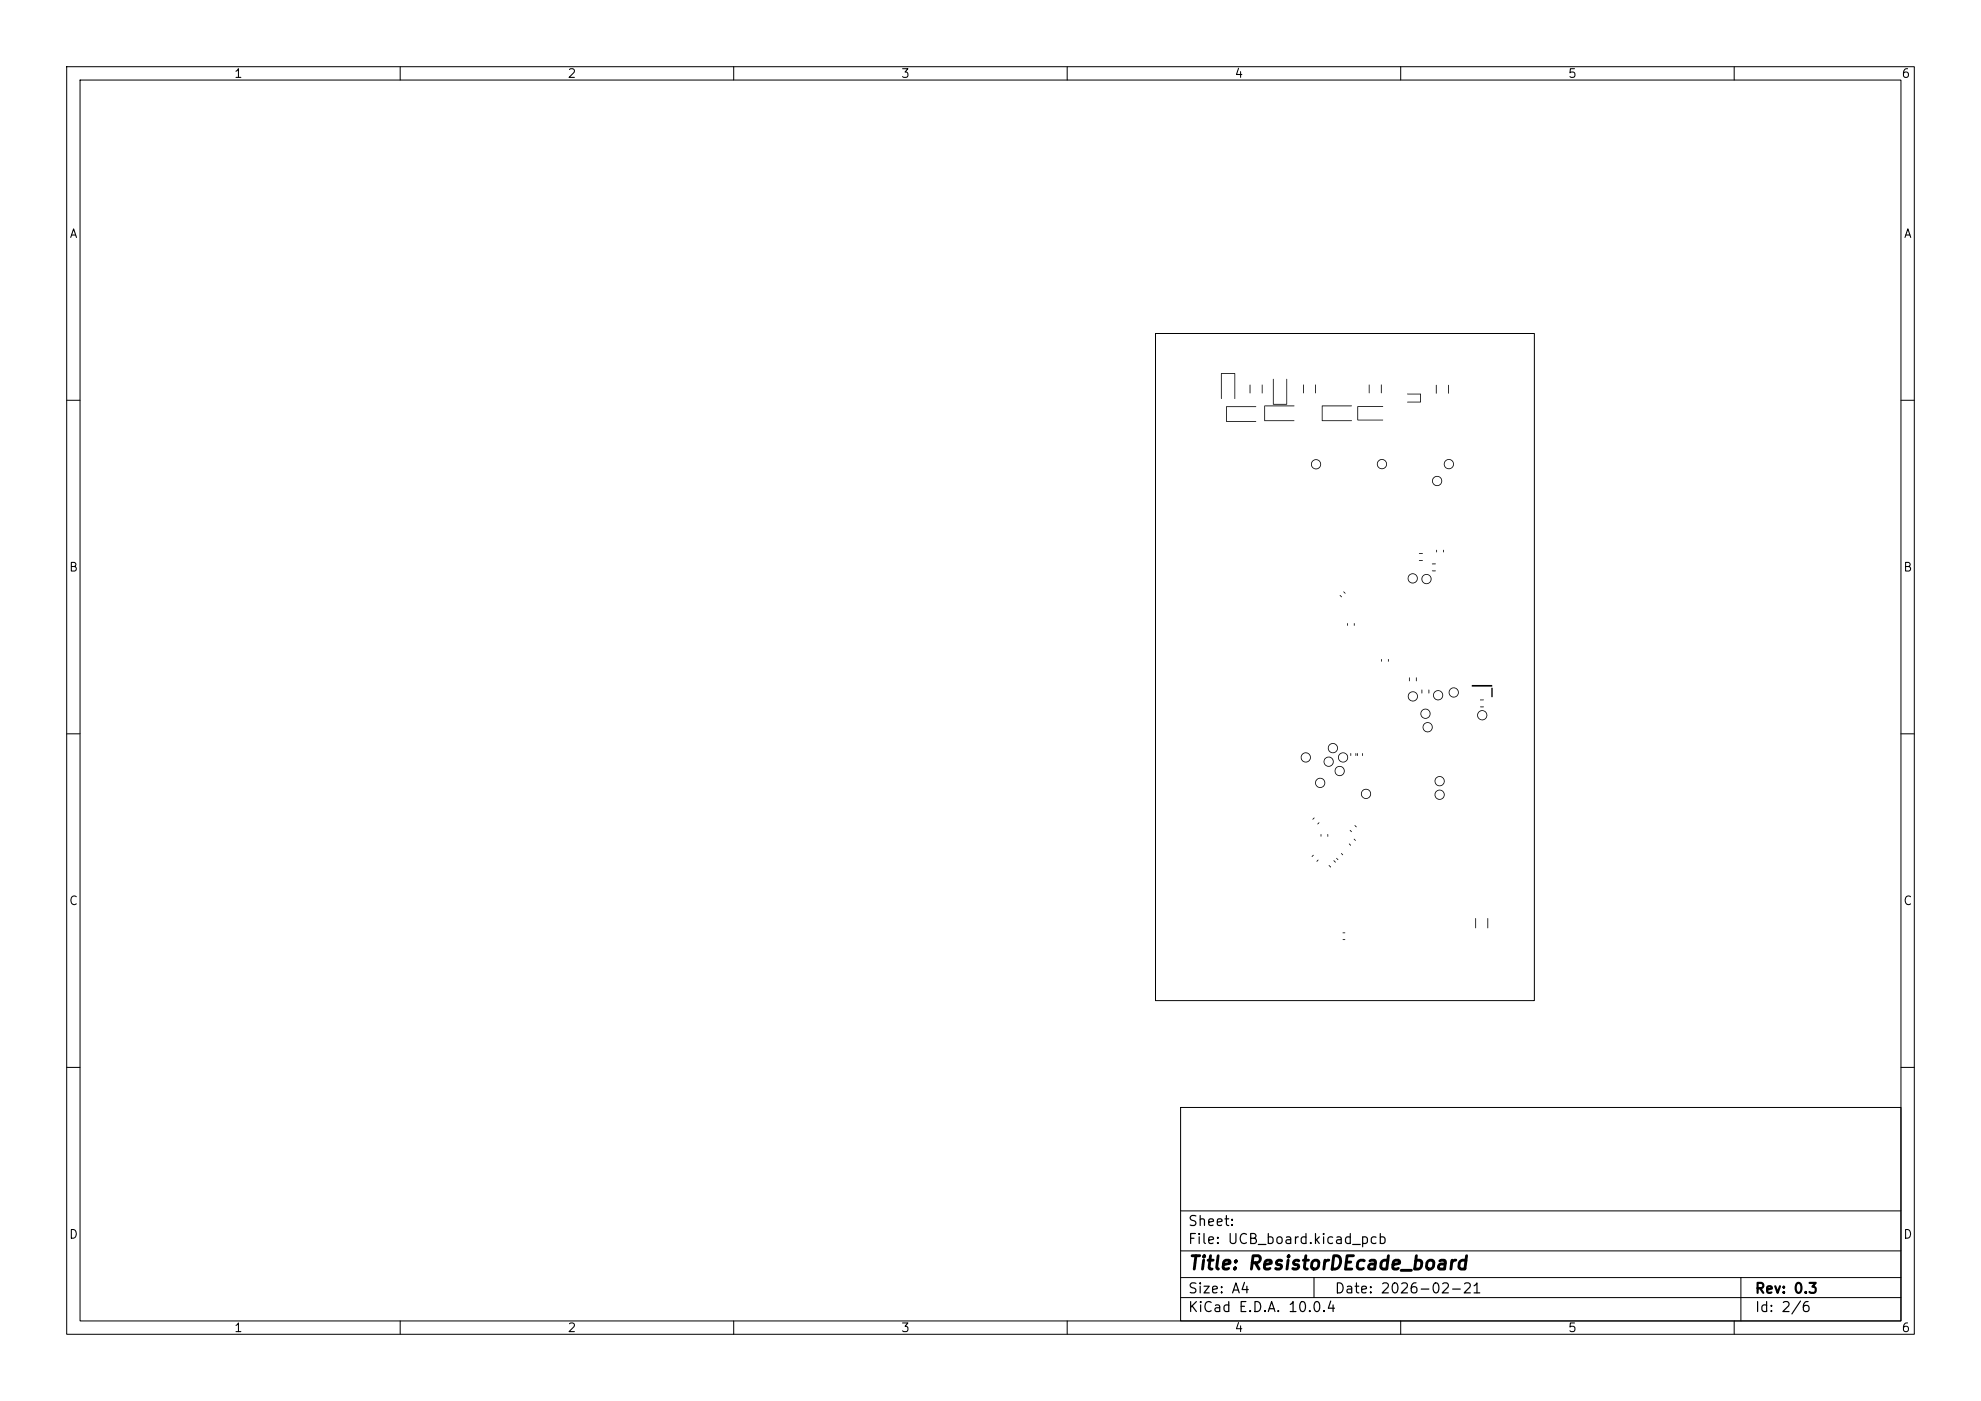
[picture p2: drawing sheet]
<svg xmlns="http://www.w3.org/2000/svg" width="297mm" height="210mm" viewBox="0 0 297 210" stroke-linecap="round" stroke-linejoin="round" font-family="sans-serif">
<defs><g id="words">
<text font-size="2" x="178" y="190.8">Title: ResistorDEcade_board</text>
<g font-size="1.5">
<text x="178" y="184.2">Sheet:</text>
<text x="178" y="186.9">File: UCB_board.kicad_pcb</text>
<text x="178" y="197.1">KiCad E.D.A. 10.0.4</text>
<text x="178" y="194.3">Size: A4</text>
<text x="200" y="194.3">Date: 2026-02-21</text>
<text x="263" y="194.3">Rev: 0.3</text>
<text x="263" y="197.1">Id: 2/6</text>
</g>
<g font-size="1.3">
<text x="35" y="12">1</text>
<text x="85" y="12">2</text>
<text x="135" y="12">3</text>
<text x="185" y="12">4</text>
<text x="235" y="12">5</text>
<text x="285" y="12">6</text>
<text x="10.3" y="36">A</text>
<text x="285.4" y="36">A</text>
<text x="10.3" y="86">B</text>
<text x="285.3" y="86">B</text>
<text x="10.3" y="136">C</text>
<text x="285.3" y="136">C</text>
<text x="10.3" y="186">D</text>
<text x="285.3" y="186">D</text>
<text x="35" y="200">1</text>
<text x="85" y="200">2</text>
<text x="135" y="200">3</text>
<text x="185" y="200">4</text>
<text x="235" y="200">5</text>
<text x="285" y="200">6</text>
</g>
</g></defs>
<g fill="none" stroke="#000" stroke-width=".15">
<path d="M10 10h277v190h-277zM12 12h273v186h-273zM60 10v2M110 10v2M160 10v2M210 10v2M260 10v2M173.2 50h56.8v100h-56.8zM10 60h2M285 60h2M10 110h2M285 110h2"/>
<path d="M10 160h2M177 166h108v32h-108zM285 160h2M60 198v2M110 198v2M160 198v2M177 194.5h108M177 191.5h108M177 187.5h108M177 181.5h108M197 191.5v3M210 198v2"/>
<path d="M260 198v2M261 191.5v6.5"/>
</g>
<g fill="#000">
<path d="M183.1 55.9l2.1 .1v3.8l-.1-.1v-3.7h-1.9v3.7l-.1 .1zM187.4 57.7h.1l-.1 1.3v-.1zM189.2 57.7h.1v1.3l-.1-.1zM190.8 56.8h.2v3.7h1.9v-3.7h.1l-.1 3.9-2.1-.1zM195.4 57.6l.1 .1-.1 1.3v-.1zM197.2 57.6l.1 .1v1.3l-.1-.1zM205.3 57.6v.1v1.3l-.1-.1zM207.1 57.6l.1 .1-.1 1.3-.1-.1zM211 59h2v1.3h-2v-.1h1.9v-1.1h-1.9zM215.3 57.7h.1v1.3l-.1-.1zM217.1 57.7h.1v1.3l-.1-.1zM183.8 60.9h4.5v.1h-4.4v2.1h4.4v.1h-4.5z"/>
<path d="M189.6 60.8h4.4v.1h-4.3v2.1h4.3l.1 .1h-4.5zM196.7 69.1a.76 .76 0 0 1 1.3 .1 .76 .76 0 0 1-.5 1.1 .76 .76 0 0 1-.9-.8h.1a.64 .64 0 0 0 .8 .7 .64 .64 0 0 0 .2-1.1 .64 .64 0 0 0-1 .3v.1h-.1zM198.2 60.8h4.5l-.1 .1h-4.3v2.1h4.3l.1 .1h-4.5zM203.5 60.9h3.8v.1h-3.7v1.9h3.7l.1 .1h-3.9zM206.6 69.1a.76 .76 0 0 1 1.2 .1 .76 .76 0 0 1-.4 1.1 .76 .76 0 0 1-1-.8h.2a.64 .64 0 0 0 .8 .7 .64 .64 0 0 0 .2-1.1 .64 .64 0 0 0-1 .3v.1h-.2zM214.9 71.6a.76 .76 0 0 1 1.2 .1 .76 .76 0 0 1-.5 1.1 .76 .76 0 0 1-.9-.8h.1a.64 .64 0 0 0 .9 .7 .64 .64 0 0 0 .2-1.1 .64 .64 0 0 0-1.1 .3v.1h-.1zM216.6 69.1a.76 .76 0 0 1 1.3 .1 .76 .76 0 0 1-.5 1.1 .76 .76 0 0 1-.9-.8h.1a.64 .64 0 0 0 .8 .7 .64 .64 0 0 0 .3-1.1 .64 .64 0 0 0-1.1 .3v.1h-.1zM200.9 89.2l.3 .2v.1l-.3-.2zM201.4 88.7l.3 .2v.1l-.3-.2zM202 93.4l.1 .1-.1 .3v-.1zM203 93.4h.1v.4zM207.1 98.8h.1v.4z"/>
<path d="M208.1 98.8h.1v.4l-.1-.1zM211.2 86.2a.76 .76 0 0 1 1.2 .1 .76 .76 0 0 1-.4 1.1 .76 .76 0 0 1-1-.8h.2a.64 .64 0 0 0 .8 .7 .64 .64 0 0 0 .2-1.1 .64 .64 0 0 0-1 .3v.1h-.2zM212.7 84h.6l-.5 .1zM212.7 83l.6-.1v.1h-.5zM213.3 86.3a.76 .76 0 0 1 1.2 .1 .76 .76 0 0 1-.4 1.1 .76 .76 0 0 1-1-.8h.1a.64 .64 0 0 0 .9 .7 .64 .64 0 0 0 .2-1.1 .64 .64 0 0 0-1 .3l-.1 .1h-.1zM214.7 85.5h.5l.1 .1h-.6zM214.7 84.5l.6 .1h-.6zM215.3 82.4h.1v.4zM216.4 82.4h.1l-.1 .4zM195.2 113.1a.76 .76 0 0 1 1.2 0 .76 .76 0 0 1-.4 1.2 .76 .76 0 0 1-1-.8h.1a.64 .64 0 0 0 .9 .6 .64 .64 0 0 0 .2-1 .64 .64 0 0 0-1 .3l-.1 .1h-.1zM197.4 116.8a.76 .76 0 0 1 1.2 .2 .76 .76 0 0 1-.5 1.1 .76 .76 0 0 1-.9-.8h.1a.64 .64 0 0 0 .9 .7 .64 .64 0 0 0 .2-1.1 .64 .64 0 0 0-1.1 .3v.1h-.1zM198.6 113.7a.76 .76 0 0 1 1.2 .1 .76 .76 0 0 1-.4 1.1 .76 .76 0 0 1-1-.8h.2a.64 .64 0 0 0 .8 .7 .64 .64 0 0 0 .2-1.1 .64 .64 0 0 0-1 .3v.1h-.2z"/>
<path d="M199.2 111.7a.76 .76 0 0 1 1.3 0 .76 .76 0 0 1-.5 1.2 .76 .76 0 0 1-.9-.8h.1a.64 .64 0 0 0 .9 .6 .64 .64 0 0 0 .2-1 .64 .64 0 0 0-1.1 .3v.1h-.1zM200.3 115.1a.76 .76 0 0 1 1.2 .1 .76 .76 0 0 1-.5 1.1 .76 .76 0 0 1-.9-.8h.1a.64 .64 0 0 0 .9 .7 .64 .64 0 0 0 .2-1.1 .64 .64 0 0 0-1.1 .3v.1h-.1zM200.8 113.1a.76 .76 0 0 1 1.2 0 .76 .76 0 0 1-.5 1.2 .76 .76 0 0 1-.9-.8h.1a.64 .64 0 0 0 .9 .6 .64 .64 0 0 0 .2-1 .64 .64 0 0 0-1.1 .3v.1h-.1zM202.5 112.9h.1l-.1 .4zM203.3 112.9v.4h-.1zM203.5 112.9h.1l-.1 .4zM204.2 112.9h.1v.4zM204.2 118.5a.76 .76 0 0 1 1.2 .1 .76 .76 0 0 1-.4 1.1 .76 .76 0 0 1-1-.8h.2a.64 .64 0 0 0 .8 .7 .64 .64 0 0 0 .2-1.1 .64 .64 0 0 0-1 .3v.1h-.2zM211.2 101.6h.2l-.1 .5zM211.3 103.8a.76 .76 0 0 1 1.2 .3 .76 .76 0 0 1-.5 1 .76 .76 0 0 1-.9-.8h.1a.64 .64 0 0 0 .8 .7 .64 .64 0 0 0 .3-1.1 .64 .64 0 0 0-1.1 .3v.1h-.1zM212.3 101.5l.1 .1v.5h-.1zM213.1 103.4h.1v.6z"/>
<path d="M213.1 106.5a.76 .76 0 0 1 1.3 .1 .76 .76 0 0 1-.5 1.1 .76 .76 0 0 1-.9-.8h.1a.64 .64 0 0 0 .8 .7 .64 .64 0 0 0 .3-1.1 .64 .64 0 0 0-1.1 .3v.1h-.1zM213.5 108.5a.76 .76 0 0 1 1.2 .1 .76 .76 0 0 1-.5 1.1 .76 .76 0 0 1-.9-.8h.1a.64 .64 0 0 0 .9 .7 .64 .64 0 0 0 .2-1.1 .64 .64 0 0 0-1.1 .3v.1h-.1zM214.2 103.4h.1l-.1 .6v-.1zM215.1 103.6a.76 .76 0 0 1 1.2 .3 .76 .76 0 0 1-.6 1.1 .76 .76 0 0 1-.8-.8h.1a.64 .64 0 0 0 .8 .6 .64 .64 0 0 0 .2-1 .64 .64 0 0 0-1 .2v.2h-.1zM215.4 118.5a.76 .76 0 0 1 1.1 .3 .76 .76 0 0 1-.5 1.1 .76 .76 0 0 1-.9-.8h.1a.64 .64 0 0 0 .9 .6 .64 .64 0 0 0 .2-1 .64 .64 0 0 0-1.1 .2v.2h-.1zM215.2 116.6a.76 .76 0 0 1 1.3 .1 .76 .76 0 0 1-.5 1.1 .76 .76 0 0 1-.9-.8h.1a.64 .64 0 0 0 .9 .7 .64 .64 0 0 0 .2-1.1 .64 .64 0 0 0-1.1 .3v.1h-.1zM217.4 103.3a.76 .76 0 0 1 1.2 .1 .76 .76 0 0 1-.5 1.1 .76 .76 0 0 1-.9-.8h.1a.64 .64 0 0 0 .9 .7 .64 .64 0 0 0 .2-1.1 .64 .64 0 0 0-1.1 .3v.1h-.1zM221.6 106.7a.76 .76 0 0 1 1.3 .1 .76 .76 0 0 1-.5 1.1 .76 .76 0 0 1-.9-.7h.1a.64 .64 0 0 0 .8 .6 .64 .64 0 0 0 .3-1.1 .64 .64 0 0 0-1.1 .3v.2h-.1zM221.9 105.9h.5l.1 .1h-.6zM221.9 104.9h.5h.1l-.6 .1zM220.7 102.7h2.9l.1 .1-.1 .1h-2.9zM223.6 103.1l.2 .1-.1 1.3-.1-.1z"/>
<path d="M196.7 128.4l.3-.2-.3 .2zM196.8 122.8l.3-.2-.2 .3zM197.4 129.1l.3-.2-.2 .3zM197.5 123.5l.3-.2-.2 .3zM198 125l.1 .1v.3h-.1zM199 125.1h.1v.3zM199.2 129.7h.1l.3 .3h-.1zM200 129l.3 .2-.1 .1-.3-.2zM200.4 128.6l.2 .2v.1l-.3-.2zM201.1 127.9h.1l.2 .3h-.1zM201.3 139.8h.3l.1 .1h-.4zM202.3 126.4l.2 .3v.1l-.2-.3z"/>
<path d="M202.4 124.4l.3 .2-.1 .1-.2-.2zM203 125.8l.1-.1 .2 .3h-.1zM203.1 123.7h.1l.2 .3h-.1zM221.2 137.6l.1 .1v1.4h-.1zM223 137.6l.1 .1v1.4h-.1zM201.3 140.8l.4 .1h-.4z"/>
</g>
<use href="#words"/>
</svg>
